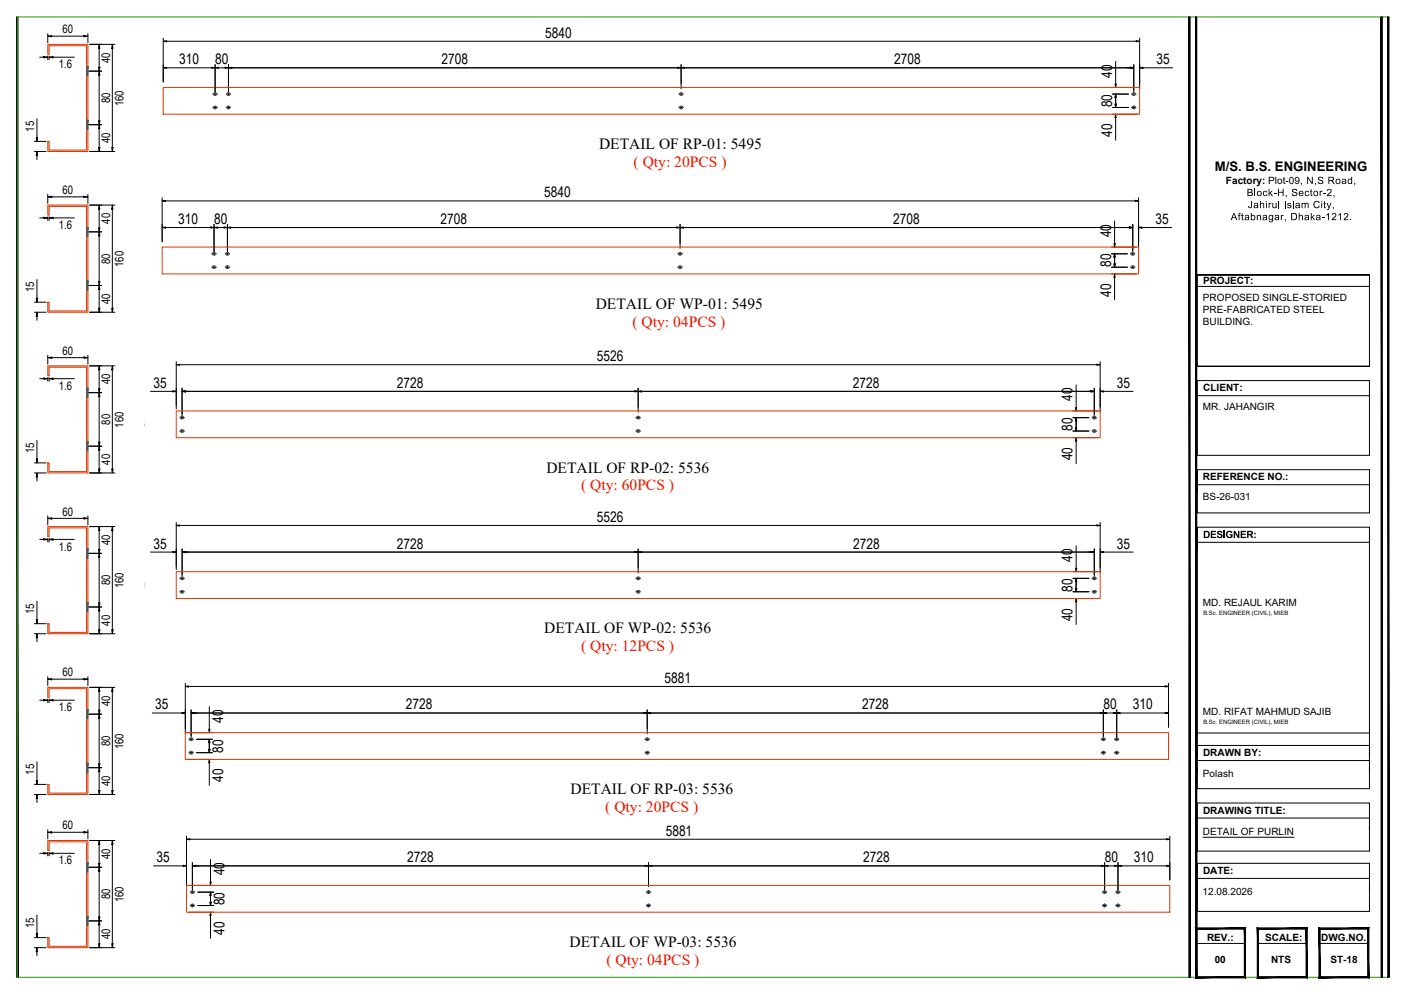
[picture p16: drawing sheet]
<svg xmlns="http://www.w3.org/2000/svg" width="420mm" height="297mm" viewBox="0 0 420 297" stroke-linecap="round" stroke-linejoin="round" font-family="sans-serif">
<defs><g id="words">
<g font-size="4.7">
<text x="179.1" y="44.6">DETAIL OF RP-01: 5495</text>
<text x="178.2" y="92.3">DETAIL OF WP-01: 5495</text>
<text x="163.4" y="141.2">DETAIL OF RP-02: 5536</text>
<text x="162.7" y="189.3">DETAIL OF WP-02: 5536</text>
<text x="170.6" y="237.3">DETAIL OF RP-03: 5536</text>
<text x="170.3" y="283">DETAIL OF WP-03: 5536</text>
</g>
<g font-size="4.7" fill="#f00">
<text x="189.5" y="49.9">( Qty: 20PCS )</text>
<text x="189.2" y="97.6">( Qty: 04PCS )</text>
<text x="173.8" y="146.6">( Qty: 60PCS )</text>
<text x="173.8" y="194.6">( Qty: 12PCS )</text>
<text x="181" y="242.7">( Qty: 20PCS )</text>
<text x="181.4" y="288.4">( Qty: 04PCS )</text>
</g>
<g font-size="4.4">
<text x="163" y="11.3">5840</text>
<text x="53.6" y="19.2">310</text>
<text x="64.3" y="19.2">80</text>
<text x="132.1" y="19.2">2708</text>
<text x="267.4" y="19.2">2708</text>
<text x="332.6" y="23.2" transform="rotate(-90 332.6 23.2)">40</text>
<text x="345.8" y="19.2">35</text>
<text x="332.6" y="32.1" transform="rotate(-90 332.6 32.1)">80</text>
<text x="332.6" y="40.9" transform="rotate(-90 332.6 40.9)">40</text>
<text x="162.7" y="59">5840</text>
<text x="53.3" y="66.9">310</text>
<text x="64" y="66.9">80</text>
<text x="131.7" y="66.9">2708</text>
<text x="267.1" y="66.9">2708</text>
<text x="332.3" y="70.9" transform="rotate(-90 332.3 70.9)">40</text>
<text x="345.5" y="66.9">35</text>
<text x="332.3" y="79.8" transform="rotate(-90 332.3 79.8)">80</text>
<text x="332.3" y="88.7" transform="rotate(-90 332.3 88.7)">40</text>
<text x="178.5" y="107.9">5526</text>
<text x="45.9" y="115.9">35</text>
<text x="118.7" y="115.9">2728</text>
<text x="255.1" y="115.9">2728</text>
<text x="320.8" y="119.8" transform="rotate(-90 320.8 119.8)">40</text>
<text x="334" y="115.9">35</text>
<text x="320.8" y="128.8" transform="rotate(-90 320.8 128.8)">80</text>
<text x="320.8" y="137.6" transform="rotate(-90 320.8 137.6)">40</text>
<text x="178.5" y="156">5526</text>
<text x="45.9" y="163.9">35</text>
<text x="118.7" y="163.9">2728</text>
<text x="255.1" y="163.9">2728</text>
<text x="320.8" y="167.9" transform="rotate(-90 320.8 167.9)">40</text>
<text x="334" y="163.9">35</text>
<text x="320.8" y="176.8" transform="rotate(-90 320.8 176.8)">80</text>
<text x="320.8" y="185.6" transform="rotate(-90 320.8 185.6)">40</text>
<text x="198.7" y="204.1">5881</text>
<text x="46.4" y="212">35</text>
<text x="66.7" y="216" transform="rotate(-90 66.7 216)">40</text>
<text x="121.4" y="212">2728</text>
<text x="257.8" y="212">2728</text>
<text x="330" y="212">80</text>
<text x="338.7" y="212">310</text>
<text x="66.7" y="224.9" transform="rotate(-90 66.7 224.9)">80</text>
<text x="66.7" y="233.7" transform="rotate(-90 66.7 233.7)">40</text>
<text x="199.1" y="249.7">5881</text>
<text x="46.8" y="257.7">35</text>
<text x="121.8" y="257.7">2728</text>
<text x="258.2" y="257.7">2728</text>
<text x="330.3" y="257.7">80</text>
<text x="339.1" y="257.7">310</text>
<text x="67.1" y="261.6" transform="rotate(-90 67.1 261.6)">40</text>
<text x="67.1" y="270.6" transform="rotate(-90 67.1 270.6)">80</text>
<text x="67.1" y="279.4" transform="rotate(-90 67.1 279.4)">40</text>
</g>
<text font-size="3.9" x="363.3" y="51.1">M/S. B.S. ENGINEERING</text>
<g font-size="3.5">
<text x="18.7" y="10">60</text>
<text x="17.6" y="20.4">1.6</text>
<text x="33" y="18.8" transform="rotate(-90 33 18.8)">40</text>
<text x="33" y="30.8" transform="rotate(-90 33 30.8)">80</text>
<text x="36.9" y="31.7" transform="rotate(-90 36.9 31.7)">160</text>
<text x="10.2" y="39.4" transform="rotate(-90 10.2 39.4)">15</text>
<text x="33" y="42.8" transform="rotate(-90 33 42.8)">40</text>
<text x="18.7" y="58">60</text>
<text x="17.6" y="68.4">1.6</text>
<text x="33" y="66.8" transform="rotate(-90 33 66.8)">40</text>
<text x="33" y="78.9" transform="rotate(-90 33 78.9)">80</text>
<text x="36.9" y="79.8" transform="rotate(-90 36.9 79.8)">160</text>
<text x="10.2" y="87.4" transform="rotate(-90 10.2 87.4)">15</text>
<text x="33" y="90.9" transform="rotate(-90 33 90.9)">40</text>
<text x="18.7" y="106">60</text>
<text x="17.6" y="116.5">1.6</text>
<text x="33" y="114.9" transform="rotate(-90 33 114.9)">40</text>
<text x="33" y="126.9" transform="rotate(-90 33 126.9)">80</text>
<text x="36.9" y="127.8" transform="rotate(-90 36.9 127.8)">160</text>
<text x="10.2" y="135.5" transform="rotate(-90 10.2 135.5)">15</text>
<text x="33" y="138.9" transform="rotate(-90 33 138.9)">40</text>
<text x="18.7" y="154.1">60</text>
<text x="17.6" y="164.5">1.6</text>
<text x="33" y="162.9" transform="rotate(-90 33 162.9)">40</text>
<text x="33" y="174.9" transform="rotate(-90 33 174.9)">80</text>
<text x="36.9" y="175.9" transform="rotate(-90 36.9 175.9)">160</text>
<text x="10.2" y="183.5" transform="rotate(-90 10.2 183.5)">15</text>
<text x="33" y="186.9" transform="rotate(-90 33 186.9)">40</text>
<text x="18.7" y="202.1">60</text>
<text x="17.6" y="212.5">1.6</text>
<text x="33" y="211" transform="rotate(-90 33 211)">40</text>
<text x="33" y="223" transform="rotate(-90 33 223)">80</text>
<text x="36.9" y="223.9" transform="rotate(-90 36.9 223.9)">160</text>
<text x="10.2" y="231.5" transform="rotate(-90 10.2 231.5)">15</text>
<text x="33" y="235" transform="rotate(-90 33 235)">40</text>
<text x="18.7" y="247.9">60</text>
<text x="33" y="256.7" transform="rotate(-90 33 256.7)">40</text>
<text x="17.6" y="258.3">1.6</text>
<text x="33" y="268.8" transform="rotate(-90 33 268.8)">80</text>
<text x="36.9" y="269.7" transform="rotate(-90 36.9 269.7)">160</text>
<text x="10.2" y="277.3" transform="rotate(-90 10.2 277.3)">15</text>
<text x="33" y="280.7" transform="rotate(-90 33 280.7)">40</text>
</g>
<g font-size="3">
<text x="366.6" y="55">Factory: Plot-09</text>
<text x="372.8" y="58.6">Block-H, Sector-2,</text>
<text x="388.7" y="55">, N,S Road,</text>
<text x="368" y="65.8">Aftabnagar, Dhaka-1212.</text>
<text x="373.2" y="62.2">Jahirul Islam City,</text>
<text x="359.7" y="90">PROPOSED SINGLE-STORIED</text>
<text x="359.8" y="84.8">PROJECT:</text>
<text x="359.7" y="93.6">PRE-FABRICATED STEEL</text>
<text x="359.7" y="97.2">BUILDING.</text>
<text x="359.8" y="117">CLIENT:</text>
<text x="359.7" y="122.6">MR. JAHANGIR</text>
<text x="359.7" y="143.6">REFERENCE NO.:</text>
<text x="359.7" y="149.3">BS-26-031</text>
<text x="359.8" y="160.8">DESIGNER:</text>
<text x="359.7" y="181.2">MD. REJAUL KARIM</text>
<text x="359.7" y="213.7">MD. RIFAT MAHMUD SAJIB</text>
<text x="359.8" y="226">DRAWN BY:</text>
<text x="359.7" y="232.3">Polash</text>
<text x="359.8" y="243.2">DRAWING TITLE:</text>
<text x="359.7" y="249.6">DETAIL OF PURLIN</text>
<text x="359.8" y="261.2">DATE:</text>
<text x="359.6" y="267.6">12.08.2026</text>
<text x="361" y="281.1">REV.:</text>
<text x="378.4" y="281.2">SCALE:</text>
<text x="395.1" y="281.2">DWG.NO.</text>
<text x="363.2" y="287.8">00</text>
<text x="380.1" y="287.9">NTS</text>
<text x="397.9" y="287.9">ST-18</text>
</g>
<g font-size="1.8">
<text x="359.9" y="183.9">B.Sc. ENGINEER (CIVIL), MIEB</text>
<text x="359.9" y="216.5">B.Sc. ENGINEER (CIVIL), MIEB</text>
</g>
<g font-size=".9">
<text x="42.6" y="126.2" transform="rotate(90 42.6 126.2)">160</text>
<text x="42.6" y="174.2" transform="rotate(90 42.6 174.2)">160</text>
</g>
</g></defs>
<!-- layer: Center line -->
<g fill="none" stroke="#000" stroke-width=".3">
<path d="M63.7 28.1h1.3M63.7 32.1h1.3M64.3 27.7v.9M64.3 31.7v.9M67.7 28.1h1.3M67.7 32.1h1.3M68.3 27.7v.9M68.3 31.7v.9M203 28.1h1.3M203 32.1h1.3M203.7 27.7v.9M203.7 31.7v.9"/>
<path d="M338.4 28.1h1.3M338.4 32.1h1.3M339 27.7v.9M339 31.7v.9M63.4 75.8h1.3M63.4 79.8h1.3M64 75.4v.9M64 79.4v.9M67.4 75.8h1.3M67.4 79.8h1.3M68 75.4v.9M68 79.4v.9"/>
<path d="M202.7 75.8h1.3M202.7 79.8h1.3M203.4 75.4v.9M203.4 79.4v.9M338.1 75.8h1.3M338.1 79.8h1.3M338.8 75.4v.9M338.8 79.4v.9M53.8 124.8h1.3M53.8 128.8h1.3M54.4 124.3v1M54.4 128.3v1"/>
<path d="M190.2 124.8h1.3M190.2 128.8h1.3M190.8 124.3v1M190.8 128.3v1M326.6 124.8h1.3M326.6 128.8h1.3M327.2 124.3v1M327.2 128.3v1M53.8 172.8h1.3M53.8 176.8h1.3M54.5 172.4v.9M54.5 176.4v.9"/>
<path d="M190.2 172.8h1.3M190.2 176.8h1.3M190.8 172.4v.9M190.8 176.4v.9M326.6 172.8h1.3M326.6 176.8h1.3M327.2 172.4v.9M327.2 176.4v.9M56.5 220.9h1.3M56.5 224.9h1.3M57.2 220.5v.9M57.2 224.5v.9"/>
<path d="M192.9 220.9h1.3M192.9 224.9h1.3M193.5 220.5v.9M193.5 224.5v.9M329.3 220.9h1.3M329.3 224.9h1.3M329.9 220.5v.9M329.9 224.5v.9M333.3 220.9h1.3M333.3 224.9h1.3M333.9 220.5v.9M333.9 224.5v.9"/>
<path d="M56.9 266.6h1.3M56.9 270.6h1.3M57.5 266.1v1M57.5 270.1v1M193.3 266.6h1.3M193.3 270.6h1.3M193.9 266.1v1M193.9 270.1v1M329.7 266.6h1.3M329.7 270.6h1.3M330.3 266.1v1M330.3 270.1v1"/>
<path d="M333.7 266.6h1.3M333.7 270.6h1.3M334.3 266.1v1M334.3 270.1v1"/>
</g>
<g fill="none" stroke="#545454" stroke-width=".3">
<path d="M64.1 27.8l-.3 .3 .3 .4M64.1 31.8l-.3 .3 .3 .4M64.1 31.8h.6l.2 .3-.2 .3-.6 .1M64.1 27.8h.4M64.5 27.8l.3 .1v.4l-.7 .2M67.8 31.9l.7-.1 .4 .3-.2 .3-.6 .1-.3-.2zM68.1 27.8l-.3 .1v.4l.7 .2 .4-.4-.4-.3M68.1 27.8h.4M203.2 31.9l.7-.1 .3 .3-.2 .3-.5 .1-.3-.2zM203.5 27.8l-.3 .1v.4l.7 .2 .3-.4-.3-.3M203.5 27.8h.4M338.8 27.8l-.3 .3 .3 .4"/>
<path d="M338.8 31.8l-.3 .3 .3 .4M338.9 31.8h.5l.2 .3-.2 .3-.5 .1M338.9 27.8h.4M339.2 27.8l.4 .1v.4l-.7 .2M63.5 75.7l.7-.2 .3 .3-.1 .3-.6 .1-.3-.2zM63.8 79.5l-.4 .3 .4 .4 .7-.2v-.3l-.3-.2M63.8 79.5h.4M67.5 75.7l.7-.2 .3 .3-.1 .3-.6 .1-.3-.2zM67.8 79.5l-.3 .2v.3l.7 .2 .3-.4-.3-.3M67.8 79.5h.4M202.9 75.7l.7-.2 .3 .3-.2 .3-.5 .1-.3-.2zM203.2 79.5l-.3 .2v.3l.7 .2 .3-.4-.3-.3"/>
<path d="M203.2 79.5h.4M338.2 75.7l.7-.2 .4 .3-.2 .3-.6 .1-.3-.2zM338.5 79.5l-.3 .3 .3 .4 .7-.2v-.3l-.3-.2M338.5 79.5h.4M53.9 124.6l.7-.2 .4 .4-.2 .3h-.6l-.3-.1zM53.9 128.6l.7-.2 .4 .4-.2 .3h-.6l-.3-.1zM190.3 124.6l.7-.2 .4 .4-.2 .3h-.6l-.3-.1zM190.3 128.6l.7-.2 .4 .4-.2 .3h-.6l-.3-.1zM327 124.4l-.3 .4 .3 .3M327 128.4l-.3 .4 .3 .3M327 125.1h.4M327 124.4h.4"/>
<path d="M327 129.1h.4M327 128.4h.4M327.4 124.4l.4 .4-.4 .3M327.4 128.4l.4 .4-.4 .3M54.2 173.2l-.3-.4 .3-.3 .7 .1v.4l-.3 .2M54.2 176.5l-.3 .1v.4l.8 .2 .3-.4-.4-.3M54.3 173.2h.4M54.3 176.5h.4M190.6 173.2l-.3-.4 .3-.3 .7 .1v.4l-.3 .2M190.6 176.5l-.3 .1v.4l.8 .2 .3-.4-.4-.3M190.6 173.2h.5M190.6 176.5h.5"/>
<path d="M327 172.5l-.3 .3 .3 .4M327 176.5l-.3 .3 .3 .4M327 172.5l.7 .1v.4l-.3 .2M327 173.2h.4M327 176.5h.4M327.4 176.5l.3 .1v.4l-.7 .2M56.6 220.7l.8-.1 .3 .3-.2 .3-.6 .1-.3-.2zM56.6 224.7l.8-.1 .3 .3-.2 .3-.6 .1-.3-.2zM193 220.7l.7-.1 .4 .3-.2 .3-.6 .1-.3-.2zM193 224.7l.7-.1 .4 .3-.2 .3-.6 .1-.3-.2zM329.4 220.7l.7-.1 .4 .3-.2 .3-.6 .1-.3-.2zM329.4 224.7l.7-.1 .4 .3-.2 .3-.6 .1-.3-.2z"/>
<path d="M333.4 220.7l.7-.1 .4 .3-.2 .3-.6 .1-.3-.2zM333.4 224.7l.7-.1 .4 .3-.2 .3-.6 .1-.3-.2zM57 266.4l.7-.2 .4 .4-.2 .3h-.6l-.3-.1zM57 270.4l.7-.2 .4 .4-.2 .3h-.6l-.3-.1zM194.1 266.2l.4 .4-.4 .3M194.1 270.2l.4 .4-.4 .3M194.1 266.2l-.6 .1-.1 .3 .1 .3h.6M194.1 270.2l-.6 .1-.1 .3 .1 .3h.6M330.1 266.2l-.3 .4 .3 .3M330.1 270.2l-.3 .4 .3 .3M330.1 266.2l.6 .1 .2 .3-.2 .3h-.6M330.1 270.2l.6 .1 .2 .3-.2 .3h-.6"/>
<path d="M333.8 266.4l.7-.2 .4 .4-.2 .3h-.6l-.3-.1zM333.8 270.4l.7-.2 .4 .4-.2 .3h-.6l-.3-.1z"/>
</g>
<!-- layer: DIM -->
<g fill="none" stroke="#000" stroke-width=".3">
<path d="M11.9 17.1h1.2M14.3 10.1v2.6M14.3 16.7v1.1M14.7 16.7v1.1M15.5 10.8h9.6M15.9 17.1h6.3M26.3 10.1v2.6M26.8 13.3h7.6M29.7 14.5v5.6M33.6 14.5v29.6M48.8 11.4v13.1M49.8 12.3h290"/>
<path d="M64.3 19.3v8.2M68.3 19.3v8.2M203.7 19.3v7.2M333.6 18.4v6.7M339 19.3v8.2M340.8 11.4v15.1M11 35.5v5.6M26.6 21.3h3.8M26.6 37.3h3.8M29.7 22.5v13.6M29.7 38.5v5.6M49.8 20.3h13.5"/>
<path d="M65.3 20.3h2M68.3 20.3h270.7M332.7 26.1h7.5M332.7 28.1h4.8M332.7 32.1h4.8M332.7 34.1h7.5M333.6 29.1v2M333.6 35.1v6.8M341.8 20.3h8.9M10.3 45.3h3.5M10.3 42.3h3.5M11 46.5v1.2"/>
<path d="M14.3 58.1v2.7M15.5 58.8h9.6M26.3 58.1v2.7M26.8 45.3h7.6M48.5 59.1v13.1M340.5 59.1v15.1M11.9 65.1h1.2M14.3 64.8v1.1M14.7 64.8v1.1M15.9 65.1h6.3M26.6 69.3h3.8M26.8 61.3h7.6"/>
<path d="M29.7 62.5v5.6M29.7 70.5v13.6M33.6 62.5v29.6M49.5 68h13.5M49.5 60h290M64 67.1v8.1M65 68h2M68 68h270.8M68 67.1v8.1M203.4 67.1v7.1M332.4 73.8h7.5M332.4 75.8h4.7"/>
<path d="M332.4 79.8h4.7M333.3 66.1v6.7M333.3 76.8v2.1M338.8 67.1v8.1M341.5 68h8.9M10.3 93.3h3.5M10.3 90.3h3.5M11 83.6v5.5M11 94.5v1.2M26.6 85.3h3.8M26.8 93.3h7.6M29.7 86.5v5.6"/>
<path d="M332.4 81.9h7.5M333.3 82.9v6.7M11.9 113.2h1.2M14.3 106.1v2.7M14.3 112.8v1.1M14.7 112.8v1.1M15.5 106.9h9.6M15.9 113.2h6.3M26.3 106.1v2.7M26.6 117.3h3.8M26.8 109.3h7.6M29.7 110.5v5.6"/>
<path d="M29.7 118.5v13.7M33.6 110.5v29.7M45 117h6.7M52.7 108.1v14.1M53.7 109h274.3M54.4 116v8.2M55.5 117h134.3M190.8 116v7.2M191.8 117h134.4M321.8 115v6.8M327.2 116v8.2M329 108.1v15.1"/>
<path d="M330 117h8.8M10.3 138.3h3.5M11 131.6v5.5M26.6 133.3h3.8M29.7 134.5v5.7M320.9 122.8h7.5M320.9 124.8h4.7M320.9 128.8h4.7M320.9 130.8h7.5M321.8 125.8v2M321.8 131.8v6.8M10.3 141.3h3.5"/>
<path d="M11 142.5v1.2M14.3 154.2v2.7M15.5 154.9h9.6M26.3 154.2v2.7M26.8 141.3h7.6M26.8 157.4h7.6M29.7 158.6v5.6M33.6 158.6v29.6M52.7 156.1v14.1M53.7 157h274.3M329 156.1v15.1M11 179.6v5.6"/>
<path d="M11.9 161.2h1.2M14.3 160.9v1.1M14.7 160.9v1.1M15.9 161.2h6.3M26.6 165.4h3.8M29.7 166.6v13.6M45 165h6.7M54.5 164v8.2M55.5 165h134.3M190.8 164v7.2M191.9 165h134.3M320.9 170.8h7.5"/>
<path d="M320.9 172.8h4.7M320.9 176.8h4.7M320.9 178.8h7.5M321.8 163.1v6.7M321.8 173.8v2M321.8 179.8v6.8M327.2 164v8.2M330 165h8.9M10.3 189.4h3.5M10.3 186.4h3.5M11 190.6v1.2M26.6 181.4h3.8"/>
<path d="M26.8 189.4h7.6M29.7 182.6v5.6M11.9 209.2h1.2M14.3 202.2v2.7M14.3 208.9v1.1M14.7 208.9v1.1M15.5 203h9.6M15.9 209.2h6.3M26.3 202.2v2.7M26.6 213.4h3.8M26.8 205.4h7.6M29.7 206.6v5.6"/>
<path d="M29.7 214.6v13.6M33.6 206.6v29.6M45.6 213.1h8.8M55.4 204.2v15.1M56 218.9h7.5M56.4 205.1h292M57.2 212.1v8.2M58.2 213.1h134.4M62.6 211.2v6.7M193.5 212.1v7.2M194.6 213.1h134.4M329.9 212.1v8.2"/>
<path d="M330.9 213.1h2.1M333.9 212.1v8.2M334.9 213.1h13.5M349.4 204.2v13.1M10.3 237.4h3.5M10.3 234.4h3.5M11 227.7v5.5M11 238.6v1.2M26.6 229.4h3.8M26.8 237.4h7.6M29.7 230.6v5.6M56 226.9h7.5"/>
<path d="M58.8 220.9h4.7M58.8 224.9h4.7M62.6 221.9v2M62.6 227.9v6.8M11.9 255h1.2M14.3 248v2.7M14.3 254.7v1.1M14.7 254.7v1.1M15.5 248.7h9.6M15.9 255h6.3M26.3 248v2.7M26.6 259.2h3.8"/>
<path d="M26.8 251.2h7.6M29.7 252.4v5.6M33.6 252.4v29.6M45.9 258.7h8.9M55.8 249.9v15.1M56.8 250.8h292M57.5 257.8v8.2M58.5 258.7h134.4M62.9 256.8v6.8M193.9 257.8v7.2M194.9 258.7h134.4M330.3 257.8v8.2"/>
<path d="M331.3 258.7h2M334.3 257.8v8.2M335.3 258.7h13.5M349.8 249.9v13.1M11 273.4v5.6M26.6 275.2h3.8M29.7 260.4v13.6M29.7 276.4v5.6M56.4 264.6h7.5M56.4 272.6h7.5M59.1 266.6h4.8M59.1 270.6h4.8"/>
<path d="M62.9 267.6v2M62.9 273.6v6.8M10.3 283.2h3.5M10.3 280.2h3.5M11 284.4v1.2M26.8 283.2h7.6"/>
</g>
<!-- layer: 0 -->
<g fill="none" stroke="#000" stroke-width=".3">
<path d="M13.1 16.9l1.2 .2-1.2 .2zM14.3 10.8l1.2-.2v.4zM14.7 17.1l1.2-.2v.4zM25.1 10.6l1.2 .2-1.2 .2zM29.7 13.3l.2 1.2h-.4zM33.6 13.3l.2 1.2h-.4zM48.8 12.3l1-.1v.3zM339.8 12.2l1 .1-1 .2zM29.5 36.1h.4l-.2 1.2zM29.5 20.1h.4l-.2 1.2zM29.7 21.3l.2 1.2h-.4zM29.7 37.3l.2 1.2h-.4z"/>
<path d="M48.8 20.3l1-.2v.3zM63.3 20.1l1 .2-1 .1zM64.3 20.3l1-.2v.3zM67.3 20.1l1 .2-1 .1zM68.3 20.3l1-.2v.3zM202.7 20.1l1 .2-1 .1zM203.7 20.3l1-.2v.3zM333.5 25.1h.3l-.2 1zM333.5 31.1h.3l-.2 1zM333.6 28.1l.2 1h-.3zM333.6 34.1l.2 1h-.3zM338.1 20.1l.9 .2-.9 .1z"/>
<path d="M340.8 20.3l1-.2v.3zM10.8 41.1h.4l-.2 1.2zM11 45.3l.2 1.2h-.4zM14.3 58.8l1.2-.2v.4zM25.1 58.6l1.2 .2-1.2 .2zM29.5 44.1h.4l-.2 1.2zM33.4 44.1h.4l-.2 1.2zM339.5 59.9l1 .1-1 .2zM13.1 64.9l1.2 .2-1.2 .2zM14.7 65.1l1.2-.2v.4zM29.5 68.1h.4l-.2 1.2zM29.7 69.3l.2 1.2h-.4z"/>
<path d="M29.7 61.3l.2 1.2h-.4zM33.6 61.3l.2 1.2h-.4zM48.5 60l1-.1v.3zM48.5 68l1-.2v.4zM63 67.8l1 .2-1 .2zM64 68l1-.2v.4zM67 67.8l1 .2-1 .2zM68 68l1-.2v.4zM202.4 67.8l1 .2-1 .2zM203.4 68l1-.2v.4zM333.1 72.8h.4l-.2 1zM333.1 78.9h.4l-.2 .9z"/>
<path d="M333.3 75.8l.2 1h-.4zM337.7 67.8l1.1 .2-1.1 .2zM340.5 68l1-.2v.4zM10.8 89.1h.4l-.2 1.2zM11 93.3l.2 1.2h-.4zM29.5 84.1h.4l-.2 1.2zM29.5 92.1h.4l-.2 1.2zM29.7 85.3l.2 1.2h-.4zM33.4 92.1h.4l-.2 1.2zM333.3 81.9l.2 1h-.4zM13.1 113l1.2 .2-1.2 .2zM14.3 106.9l1.2-.2v.4z"/>
<path d="M14.7 113.2l1.2-.2v.4zM25.1 106.7l1.2 .2-1.2 .2zM29.5 116.1h.4l-.2 1.2zM29.7 117.3l.2 1.2h-.4zM29.7 109.3l.2 1.2h-.4zM33.6 109.3l.2 1.2h-.4zM51.7 116.8l1 .2-1 .1zM52.7 109l1-.2v.4zM54.4 117l1.1-.2v.3zM189.8 116.8l1 .2-1 .1zM190.8 117l1-.2v.3zM326.2 116.8l1 .2-1 .1z"/>
<path d="M328 108.8l1 .2-1 .2zM329 117l1-.2v.3zM10.8 137.1h.4l-.2 1.2zM29.5 132.2h.4l-.2 1.1zM29.7 133.3l.2 1.2h-.4zM321.6 121.8h.4l-.2 1zM321.6 127.8h.4l-.2 1zM321.8 124.8l.2 1h-.4zM321.8 130.8l.2 1h-.4zM11 141.3l.2 1.2h-.4zM14.3 154.9l1.2-.2v.4zM25.1 154.7l1.2 .2-1.2 .2z"/>
<path d="M29.5 140.2h.4l-.2 1.1zM29.7 157.4l.2 1.2h-.4zM33.4 140.2h.4l-.2 1.1zM33.6 157.4l.2 1.2h-.4zM52.7 157l1-.1v.3zM328 156.9l1 .1-1 .2zM13.1 161l1.2 .2-1.2 .2zM14.7 161.2l1.2-.2v.4zM29.5 164.2h.4l-.2 1.2zM29.7 165.4l.2 1.2h-.4zM51.7 164.8l1 .2-1 .1zM54.5 165l1-.2v.3z"/>
<path d="M189.8 164.8l1 .2-1 .1zM190.8 165l1.1-.2v.3zM321.6 169.8h.4l-.2 1zM321.6 175.8h.4l-.2 1zM321.8 172.8l.2 1h-.4zM321.8 178.8l.2 1h-.4zM326.2 164.8l1 .2-1 .1zM329 165l1-.2v.3zM10.8 185.2h.4l-.2 1.2zM11 189.4l.2 1.2h-.4zM29.5 180.2h.4l-.2 1.2zM29.5 188.2h.4l-.2 1.2z"/>
<path d="M29.7 181.4l.2 1.2h-.4zM33.4 188.2h.4l-.2 1.2zM13.1 209l1.2 .2-1.2 .2zM14.3 203l1.2-.2v.4zM14.7 209.2l1.2-.2v.4zM25.1 202.8l1.2 .2-1.2 .2zM29.5 212.2h.4l-.2 1.2zM29.7 213.4l.2 1.2h-.4zM29.7 205.4l.2 1.2h-.4zM33.6 205.4l.2 1.2h-.4zM54.4 212.9l1 .2-1 .1zM55.4 205.1l1-.1v.3z"/>
<path d="M57.2 213.1l1-.2v.3zM62.4 217.9h.4l-.2 1zM192.6 212.9l.9 .2-.9 .1zM193.5 213.1l1.1-.2v.3zM329 212.9l.9 .2-.9 .1zM329.9 213.1l1-.2v.3zM333 212.9l.9 .2-.9 .1zM333.9 213.1l1-.2v.3zM348.4 205l1 .1-1 .2zM348.4 212.9l1 .2-1 .1zM10.8 233.2h.4l-.2 1.2zM11 237.4l.2 1.2h-.4z"/>
<path d="M29.5 228.2h.4l-.2 1.2zM29.5 236.2h.4l-.2 1.2zM29.7 229.4l.2 1.2h-.4zM33.4 236.2h.4l-.2 1.2zM62.4 223.9h.4l-.2 1zM62.6 220.9l.2 1h-.4zM62.6 226.9l.2 1h-.4zM13.1 254.8l1.2 .2-1.2 .2zM14.3 248.7l1.2-.2v.4zM14.7 255l1.2-.2v.4zM25.1 248.5l1.2 .2-1.2 .2zM29.5 258h.4l-.2 1.2z"/>
<path d="M29.7 259.2l.2 1.2h-.4zM29.7 251.2l.2 1.2h-.4zM33.6 251.2l.2 1.2h-.4zM54.8 258.6l1 .1-1 .2zM55.8 250.8l1-.2v.4zM57.5 258.7l1-.1v.3zM192.9 258.6l1 .1-1 .2zM193.9 258.7l1-.1v.3zM329.3 258.6l1 .1-1 .2zM330.3 258.7l1-.1v.3zM333.3 258.6l1 .1-1 .2zM334.3 258.7l1-.1v.3z"/>
<path d="M348.8 250.6l1 .2-1 .2zM348.8 258.6l1 .1-1 .2zM10.8 279h.4l-.2 1.2zM29.5 274h.4l-.2 1.2zM29.7 275.2l.2 1.2h-.4zM62.8 263.6h.3l-.2 1zM62.8 269.6h.3l-.2 1zM62.9 266.6l.2 1h-.3zM62.9 272.6l.2 1h-.3zM11 283.2l.2 1.2h-.4zM29.5 282h.4l-.2 1.2zM33.4 282h.4l-.2 1.2z"/>
</g>
<!-- layer: Purlin -->
<path d="M14.3 13.3h12v32h-12v-3h.4v2.6h11.2v-31.2h-11.2v2.6h-.4zM48.8 26.1h292v8h-292zM14.3 61.3h12v32h-12v-3h.4v2.6h11.2v-31.2h-11.2v2.6h-.4zM48.5 73.8h292v8.1h-292zM14.3 109.3h12v32h-12v-3h.4v2.6h11.2v-31.2h-11.2v2.6h-.4zM52.7 122.8h276.3v8h-276.3zM14.3 157.4h12v32h-12v-3h.4v2.6h11.2v-31.2h-11.2v2.6h-.4zM52.7 170.8h276.3v8h-276.3zM14.3 205.4h12v32h-12v-3h.4v2.6h11.2v-31.2h-11.2v2.6h-.4zM55.4 218.9h294v8h-294zM14.3 251.2h12v32h-12v-3h.4v2.6h11.2v-31.2h-11.2v2.6h-.4zM55.8 264.6h294v8h-294z" fill="none" stroke="#dd3700" stroke-width=".3"/>
<g fill="#545454" stroke="#545454" stroke-width=".3">
<path d="M26.3 35.9l-.4 2.8h.4zM25.9 35.9h.4l-.4 2.8z"/>
<path d="M26.3 19.9l-.4 2.8h.4zM25.9 19.9h.4l-.4 2.8z"/>
<path d="M26.3 83.9l-.4 2.8h.4zM25.9 83.9h.4l-.4 2.8z"/>
<path d="M26.3 67.9l-.4 2.8h.4zM25.9 67.9h.4l-.4 2.8z"/>
<path d="M26.3 131.9l-.4 2.8h.4zM25.9 131.9h.4l-.4 2.8z"/>
<path d="M26.3 115.9l-.4 2.8h.4zM25.9 115.9h.4l-.4 2.8z"/>
<path d="M26.3 180l-.4 2.8h.4zM25.9 180h.4l-.4 2.8z"/>
<path d="M26.3 164l-.4 2.8h.4zM25.9 164h.4l-.4 2.8z"/>
<path d="M26.3 228l-.4 2.8h.4zM25.9 228h.4l-.4 2.8z"/>
<path d="M26.3 212l-.4 2.8h.4zM25.9 212h.4l-.4 2.8z"/>
<path d="M26.3 273.8l-.4 2.8h.4zM25.9 273.8h.4l-.4 2.8z"/>
<path d="M26.3 257.8l-.4 2.8h.4zM25.9 257.8h.4l-.4 2.8z"/>
</g>
<!-- layer: DAM -->
<path d="M54.4 117h272.8M54.5 165h272.7M57.2 213.1h272.7M57.5 258.7h272.8" fill="none" stroke="#020a00" stroke-width=".3"/>
<!-- layer: Template -->
<g fill="#000" stroke="#000" stroke-width=".3">
<path d="M5 5.1v286.9h.4zM5 5.1h.4v286.9z"/>
<path d="M355.5 5.1v286.9h.4zM355.5 5.1h.4v286.9z"/>
<path d="M357.5 5.1v286.9h.4zM357.5 5.1h.4v286.9z"/>
<path d="M357.9 291.9l-.4 .3 14.6-.3zM357.5 292.2l14.6-.3 .4 .3zM372.1 277.7v14.2l.4 .3zM372.1 277.7l.4-.4v14.9zM357.9 277.7h14.2l.4-.4zM357.5 277.3h15l-14.6 .4zM357.5 277.3l.4 14.6v-14.2zM357.5 277.3l.4 14.6-.4 .3z"/>
<path d="M376.3 291.9l-.3 .3 14.6-.3zM376 292.2l14.6-.3 .3 .3zM390.6 277.7v14.2l.3 .3zM390.6 277.7l.3-.4v14.9zM376.3 277.7h14.3l.3-.4zM376 277.3h14.9l-14.6 .4zM376 277.3l.3 14.6v-14.2zM376 277.3l.3 14.6-.3 .3z"/>
<path d="M394.8 291.9l-.4 .3 14.6-.3zM394.4 292.2l14.6-.3 .4 .3zM409 277.7v14.2l.4 .3zM409 277.7l.4-.4v14.9zM394.8 277.7h14.2l.4-.4zM394.4 277.3h15l-14.6 .4zM394.4 277.3l.4 14.6v-14.2zM394.4 277.3l.4 14.6-.4 .3z"/>
<path d="M413 5.1v286.9h.4zM413 5.1h.4v286.9z"/>
<path d="M415 5.1v286.9h.4zM415 5.1h.4v286.9z"/>
</g>
<path d="M5.2 5.1h410v286.9h-410z" fill="none" stroke="#259500" stroke-width=".3"/>
<g fill="none" stroke="#000" stroke-width=".3">
<path d="M358.1 82.2h51.4h-51.4v27.3M358.1 85.6h51.4M409.5 82.2v27.3M358.1 113.7h51.4v22.4h-51.4zM358.1 118.2h51.4M409.5 109.5h-51.4h51.4M358.1 157.6v78.1h51.4v-12.9h-51.4M358.1 140.4v12.9h51.4v-12.9h-51.4v6.6M358.1 144.9h51.4M358.1 164.2v-6.6h51.4v68.6M358.1 162.1h51.4M358.1 219h51.4"/>
<path d="M358.1 240h51.4v14.3h-51.4zM358.1 227.3h51.4M409.5 229.7v1.2M358.1 258h51.4v14.4h-51.4zM358.1 244.5h51.4M359.7 250.2h27.3M358.1 262.5h51.4M357.7 281.9h14.6M376.2 281.9h14.5M394.6 281.9h14.6"/>
</g>
<g fill="#000">
<path d="M375.1 159.2h.4v.4h-.4zM375.1 160.4h.4v.4h-.4z"/>
<path d="M372.9 158.6l1.3 .1 .4 .2 .1 .6-.6 .3 .8 1h-.5l-.9-.9h-.1v.9h-.5zM373.4 159v.5l.8-.1-.1-.4z"/>
</g>
<!-- layer: 0 -->
<path d="M397 56.6l.7-.2 .4 .3v.7l-.9 .9h1v.3h-1.4l1.1-1.5-.3-.5-.3 .1-.2 .4h-.2zM398.8 58.3h.3l-.3 .7zM405 54.7h.3l-.3 .7zM396.7 60.6h.3l.4 1.3 .5-1.3h.2l-.6 1.8-.4 .4-.3-.3h.4l.1-.3zM398.6 61.9h.3l-.3 .7zM402 63.8l.7-.1 .5 .3v.5l-1 1h1v.3h-1.4l1.1-1.5-.3-.4-.8 .4zM403.8 65.5h.3v.3h-.3z" fill="#000"/>
<use href="#words"/>
</svg>
